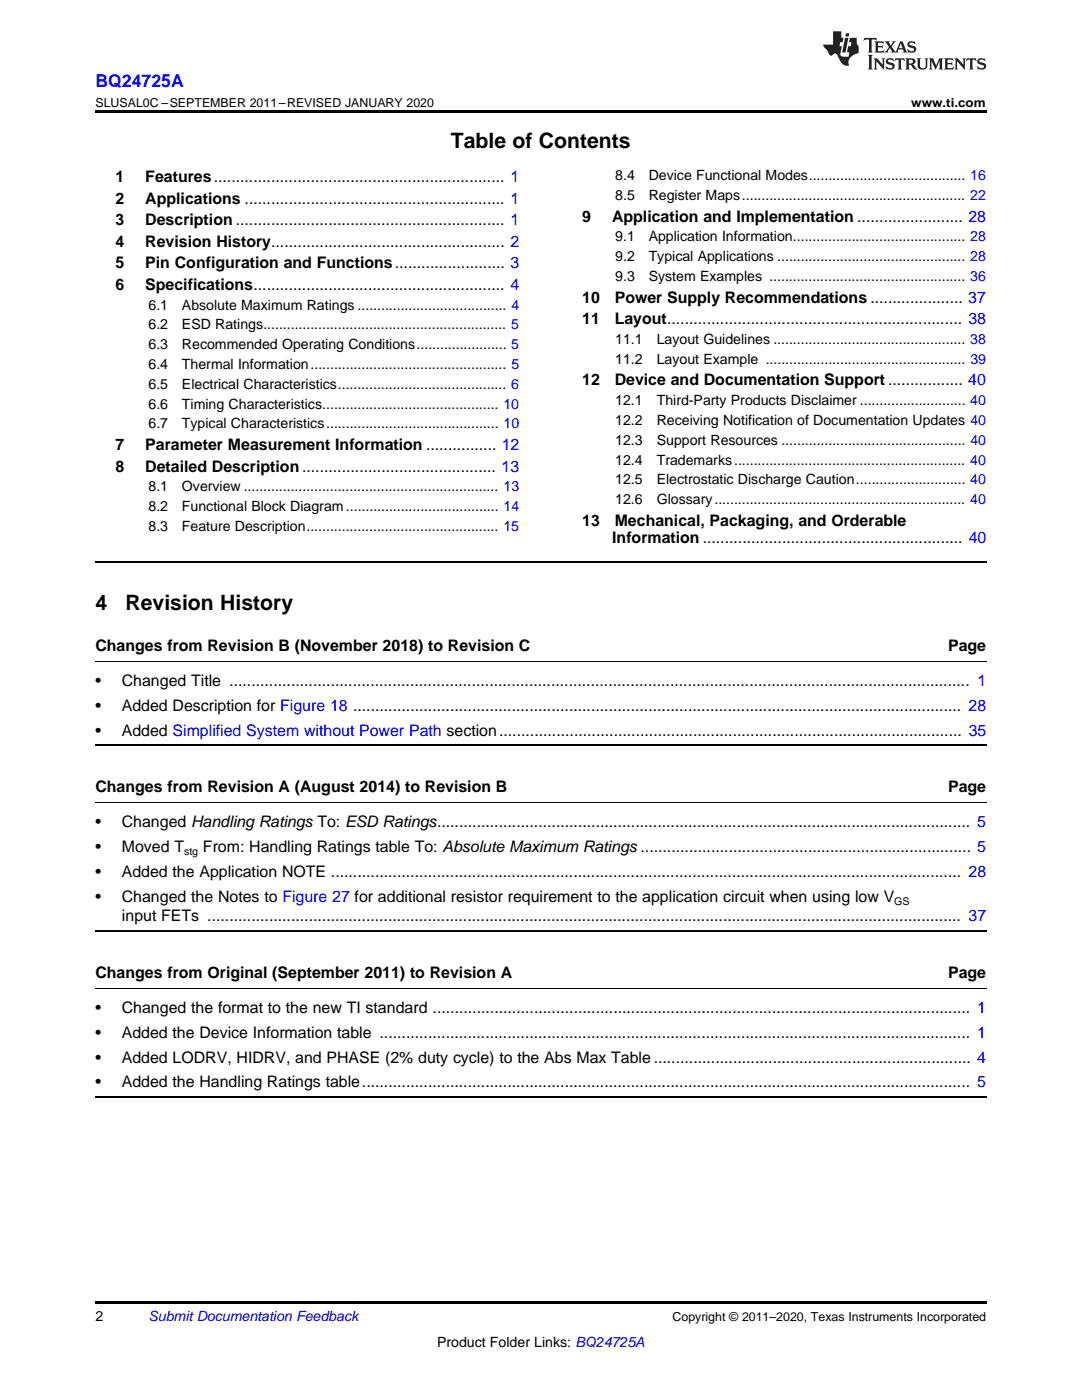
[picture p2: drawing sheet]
<svg xmlns="http://www.w3.org/2000/svg" width="216mm" height="279mm" viewBox="0 0 216 279" stroke-linecap="round" stroke-linejoin="round" font-family="sans-serif">
<defs><g id="words">
<g font-size="4.2">
<text x="90" y="29.6">Table of Contents</text>
<text x="19" y="121.7">4</text>
<text x="25" y="121.7">Revision History</text>
</g>
<text font-size="3.5" fill="#00f" x="19" y="17.3">BQ24725A</text>
<g font-size="3.2">
<text x="23" y="36.3">1</text>
<text x="23" y="40.6">2</text>
<text x="29" y="36.3">Features.................................................................. 1</text>
<text x="29" y="40.6">Applications ........................................................... 1</text>
<text x="23" y="44.9">3</text>
<text x="29" y="44.9">Description ............................................................. 1</text>
<text x="116.2" y="44.2">9</text>
<text x="122.1" y="44.2">Application and Implementation ........................ 28</text>
<text x="23" y="49.2">4</text>
<text x="23" y="53.6">5</text>
<text x="29" y="49.2">Revision History..................................................... 2</text>
<text x="29" y="53.6">Pin Configuration and Functions......................... 3</text>
<text x="23" y="57.9">6</text>
<text x="29" y="57.9">Specifications......................................................... 4</text>
<text x="116.2" y="60.4">10</text>
<text x="116.2" y="64.7">11</text>
<text x="122.7" y="60.4">Power Supply Recommendations ..................... 37</text>
<text x="122.7" y="64.7">Layout................................................................... 38</text>
<text x="116.2" y="76.9">12</text>
<text x="122.7" y="76.9">Device and Documentation Support ................. 40</text>
<text x="23" y="89.8">7</text>
<text x="29" y="89.8">Parameter Measurement Information ................ 12</text>
<text x="23" y="94.1">8</text>
<text x="29" y="94.1">Detailed Description............................................ 13</text>
<text x="116.2" y="104.9">13</text>
<text x="122.7" y="104.9">Mechanical, Packaging, and Orderable</text>
<text x="122.2" y="108.4">Information ........................................................... 40</text>
<text x="19" y="129.9">Changes from Revision B (November 2018) to Revision C</text>
<text x="189.2" y="129.9">Page</text>
<text x="19" y="136.9">•</text>
<text x="24.3" y="136.9">Changed Title ........................................................................................................................................................................ 1</text>
<text x="19" y="141.9">•</text>
<text x="24.3" y="141.9">Added Description for Figure 18 .......................................................................................................................................... 28</text>
<text x="19" y="146.8">•</text>
<text x="24.3" y="146.8">Added Simplified System without Power Path section......................................................................................................... 35</text>
<text x="19" y="158.1">Changes from Revision A (August 2014) to Revision B</text>
<text x="189.2" y="158.1">Page</text>
<text x="19" y="165.1">•</text>
<text x="24.3" y="165.1">Changed Handling Ratings To: ESD Ratings......................................................................................................................... 5</text>
<text x="19" y="170.1">•</text>
<text x="24.3" y="170.1">Moved T</text>
<text x="40.5" y="170.1">From: Handling Ratings table To: Absolute Maximum Ratings ........................................................................... 5</text>
<text x="19" y="175">•</text>
<text x="19" y="180">•</text>
<text x="24.3" y="175">Added the Application NOTE ............................................................................................................................................... 28</text>
<text x="24.3" y="180">Changed the Notes to Figure 27 for additional resistor requirement to the application circuit when using low V</text>
<text x="24.3" y="183.8">input FETs ........................................................................................................................................................................... 37</text>
<text x="19" y="195.1">Changes from Original (September 2011) to Revision A</text>
<text x="189.2" y="195.1">Page</text>
<text x="19" y="202.2">•</text>
<text x="24.3" y="202.2">Changed the format to the new TI standard .......................................................................................................................... 1</text>
<text x="19" y="207.1">•</text>
<text x="24.3" y="207.1">Added the Device Information table ...................................................................................................................................... 1</text>
<text x="19" y="212.1">•</text>
<text x="24.3" y="212.1">Added LODRV, HIDRV, and PHASE (2% duty cycle) to the Abs Max Table........................................................................ 4</text>
<text x="19" y="217">•</text>
<text x="24.3" y="217">Added the Handling Ratings table.......................................................................................................................................... 5</text>
</g>
<g font-size="2.8">
<text x="122.8" y="36">8.4</text>
<text x="129.4" y="36">Device Functional Modes........................................ 16</text>
<text x="122.8" y="39.9">8.5</text>
<text x="129.4" y="39.9">Register Maps......................................................... 22</text>
<text x="122.8" y="48.2">9.1</text>
<text x="122.8" y="52.1">9.2</text>
<text x="129.4" y="48.2">Application Information............................................ 28</text>
<text x="129.4" y="52.1">Typical Applications ................................................ 28</text>
<text x="122.8" y="56.1">9.3</text>
<text x="129.4" y="56.1">System Examples .................................................. 36</text>
<text x="29.6" y="61.8">6.1</text>
<text x="29.6" y="65.8">6.2</text>
<text x="36.3" y="61.8">Absolute Maximum Ratings ...................................... 4</text>
<text x="36.3" y="65.8">ESD Ratings.............................................................. 5</text>
<text x="29.6" y="69.7">6.3</text>
<text x="36.3" y="69.7">Recommended Operating Conditions....................... 5</text>
<text x="122.8" y="68.7">11.1</text>
<text x="131" y="68.7">Layout Guidelines ................................................. 38</text>
<text x="29.6" y="73.7">6.4</text>
<text x="29.6" y="77.6">6.5</text>
<text x="36.3" y="73.7">Thermal Information.................................................. 5</text>
<text x="36.3" y="77.6">Electrical Characteristics........................................... 6</text>
<text x="122.8" y="72.6">11.2</text>
<text x="131" y="72.6">Layout Example ................................................... 39</text>
<text x="29.6" y="81.6">6.6</text>
<text x="36.3" y="81.6">Timing Characteristics............................................. 10</text>
<text x="122.8" y="80.9">12.1</text>
<text x="131" y="80.9">Third-Party Products Disclaimer ........................... 40</text>
<text x="29.6" y="85.5">6.7</text>
<text x="36.3" y="85.5">Typical Characteristics............................................ 10</text>
<text x="122.8" y="84.8">12.2</text>
<text x="122.8" y="88.8">12.3</text>
<text x="131" y="84.8">Receiving Notification of Documentation Updates 40</text>
<text x="131" y="88.8">Support Resources ............................................... 40</text>
<text x="122.8" y="92.7">12.4</text>
<text x="131" y="92.7">Trademarks........................................................... 40</text>
<text x="29.6" y="98.1">8.1</text>
<text x="36.3" y="98.1">Overview ................................................................. 13</text>
<text x="122.8" y="96.7">12.5</text>
<text x="122.8" y="100.6">12.6</text>
<text x="131" y="96.7">Electrostatic Discharge Caution............................ 40</text>
<text x="131" y="100.6">Glossary................................................................ 40</text>
<text x="29.6" y="102">8.2</text>
<text x="29.6" y="106">8.3</text>
<text x="36.3" y="102">Functional Block Diagram....................................... 14</text>
<text x="36.3" y="106">Feature Description................................................. 15</text>
<text x="19" y="263.6">2</text>
<text x="87.2" y="268.9">Product Folder Links: BQ24725A</text>
</g>
<text font-size="2.8" fill="#0000c8" x="29.6" y="263.6">Submit Documentation Feedback</text>
<g font-size="2.5">
<text x="19" y="21.4">SLUSAL0C –SEPTEMBER 2011–REVISED JANUARY 2020</text>
<text x="181.8" y="21.4">www.ti.com</text>
<text x="134.2" y="263.6">Copyright © 2011–2020, Texas Instruments Incorporated</text>
</g>
<g font-size="2.1">
<text x="36.7" y="170.7">stg</text>
<text x="178.4" y="180.6">GS</text>
</g>
</g></defs>
<path d="M19 22h177.8v.5h-177.8zM19 259.7h177.8v.5h-177.8z" fill="#000"/>
<path d="M19 112.1h177.8M19 148.7h177.8M19 185.8h177.8M19 218.9h177.8" fill="none" stroke="#000" stroke-width=".35"/>
<path d="M19 131.9h177.8M19 160.1h177.8M19 197.2h177.8" fill="none" stroke="#000" stroke-width=".2"/>
<g fill="#231f20">
<path d="M172.5 7.6l-.1 .5 .4-.2h.6v.1v2.1l-.2 .4h.9l-.2-.4v-2.1l.1-.1h.5l.5 .2-.2-.5zM174.5 8.3l.2 .3v1.5l-.2 .4h1.8l.2-.6a1.04 1.04 0 0 1-1.3 .2v-.7h.6l.3 .2v-.6l-.3 .2h-.6v-.6l.8-.1 .4 .3-.2-.5zM176.5 8.3l.9 1.1-.9 1.1h.8l-.2-.2 .4-.7 .5 .7-.2 .2h1.5l-.2-.2 .2-.4h.9l.1 .4-.2 .2h1l-.3-.3-.7-1.9h-.5l-.9 2-.8-1 .9-1h-.8l.1 .3-.4 .5-.3-.6 .1-.2zM179.7 8.6l.4 1h-.7zM181.3 8.4a.63 .63 0 0 0-.2 .7 .63 .63 0 0 0 .6 .4l.6 .2 .1 .2a.75 .75 0 0 1-.7 .4 .75 .75 0 0 1-.6-.5l.1 .7 .1-.1a1.11 1.11 0 0 0 1.5-.6 1.13 1.13 0 0 0-1.2-.8l-.1-.4a1.04 1.04 0 0 1 1.2 .2l-.2-.5-.2 .1-.4-.2zM173.2 10.9l.2 .4v2.2l-.2 .4h1l-.3-.4v-2.2l.3-.4zM174.3 11.6l.3 .4v1.5l-.3 .4h.8l-.2-.4v-1.3l1.5 1.7v-1.9l.2-.4h-.7l.2 .4v.9l-1.1-1.3zM177 11.8a.62 .62 0 0 0-.2 .7 .62 .62 0 0 0 .6 .4l.6 .1 .1 .3a.76 .76 0 0 1-.7 .3 .76 .76 0 0 1-.7-.4l.2 .7 .1-.1a1.11 1.11 0 0 0 1.5-.6 1.13 1.13 0 0 0-1.2-.8l-.1-.4a1.04 1.04 0 0 1 1.2 .2l-.2-.6-.2 .1-.5-.1zM178.7 11.6l-.2 .6a.61 .61 0 0 1 .8-.3v1.6l-.2 .4h.9l-.2-.4v-1.6a.63 .63 0 0 1 .7 .3l-.1-.6zM180.6 11.6l.3 .4v1.5l-.3 .4h1l-.2-.2-.1-.8 .6 .2a.76 .76 0 0 0 1.2 .7l-1-1a.58 .58 0 0 0 .6-.5 .58 .58 0 0 0-.5-.6zM181.4 11.9h.1a.45 .45 0 0 1 .5 .1 .45 .45 0 0 1 .1 .5l-.8 .2zM182.9 11.6l.2 .2a2.17 2.17 0 0 0 .3 1.9 .99 .99 0 0 0 1.6-.6v-1.1l.2-.4h-.7l.2 .2a1.92 1.92 0 0 1-.2 1.8 .6 .6 0 0 1-.9-.5v-1.1l.2-.4zM185.4 11.6l.2 .4v1.5l-.2 .4h.7l-.2-.4v-1.4l.8 1.8 .8-1.8v1.4l-.2 .4h.9l-.2-.4v-1.5l.2-.4h-.8l-.6 1.5-.6-1.5zM188.4 11.6l.2 .4v1.5l-.2 .4h1.8l.1-.6a1.04 1.04 0 0 1-1.2 .1v-.6h.5l.4 .2v-.6l-.4 .2h-.5v-.7h.8l.3 .3-.1-.6zM190.5 11.6l.2 .4v1.5l-.2 .4h.7l-.2-.4v-1.3l1.5 1.7v-1.9l.2-.4h-.7l.2 .4v.9l-1.1-1.3zM192.9 11.6l-.1 .6a.61 .61 0 0 1 .7-.3l.1 1.6-.3 .4h1l-.3-.4 .1-1.6a.63 .63 0 0 1 .7 .3l-.1-.6zM195.2 11.8a.62 .62 0 0 0-.2 .7 .62 .62 0 0 0 .6 .4l.6 .1 .1 .3a.76 .76 0 0 1-.7 .3 .76 .76 0 0 1-.6-.4l.1 .7 .1-.1a1.11 1.11 0 0 0 1.6-.6 1.13 1.13 0 0 0-1.3-.8l-.1-.4a1.04 1.04 0 0 1 1.2 .2l-.1-.6-.2 .1-.5-.1z"/>
<path d="M166.2 6.3v2.6h-1.9v.4l.8 .9a.91 .91 0 0 0 1 .8 .56 .56 0 0 1 .5-.3 .56 .56 0 0 1 .5 .3l.4 .8a1.53 1.53 0 0 0 1.9 1.2 1.54 1.54 0 0 1 1-2.1l.9-.3v-1.4a1.52 1.52 0 0 1-.4-1.6h-1.3l-.2 .8h.5l-.2 .8h-.5l-.1 1v.2l.4 .1-.2 .8a1.93 1.93 0 0 1-1.6-.3l.3-1.8h-.5l.2-.8h.4l.2-.8h-.4v-1.3zM168.6 7.6l-.6 2.9h.7l.6-2.9zM168.8 6.6l-.1 .7h.6l.2-.7z"/>
</g>
<use href="#words"/>
</svg>
